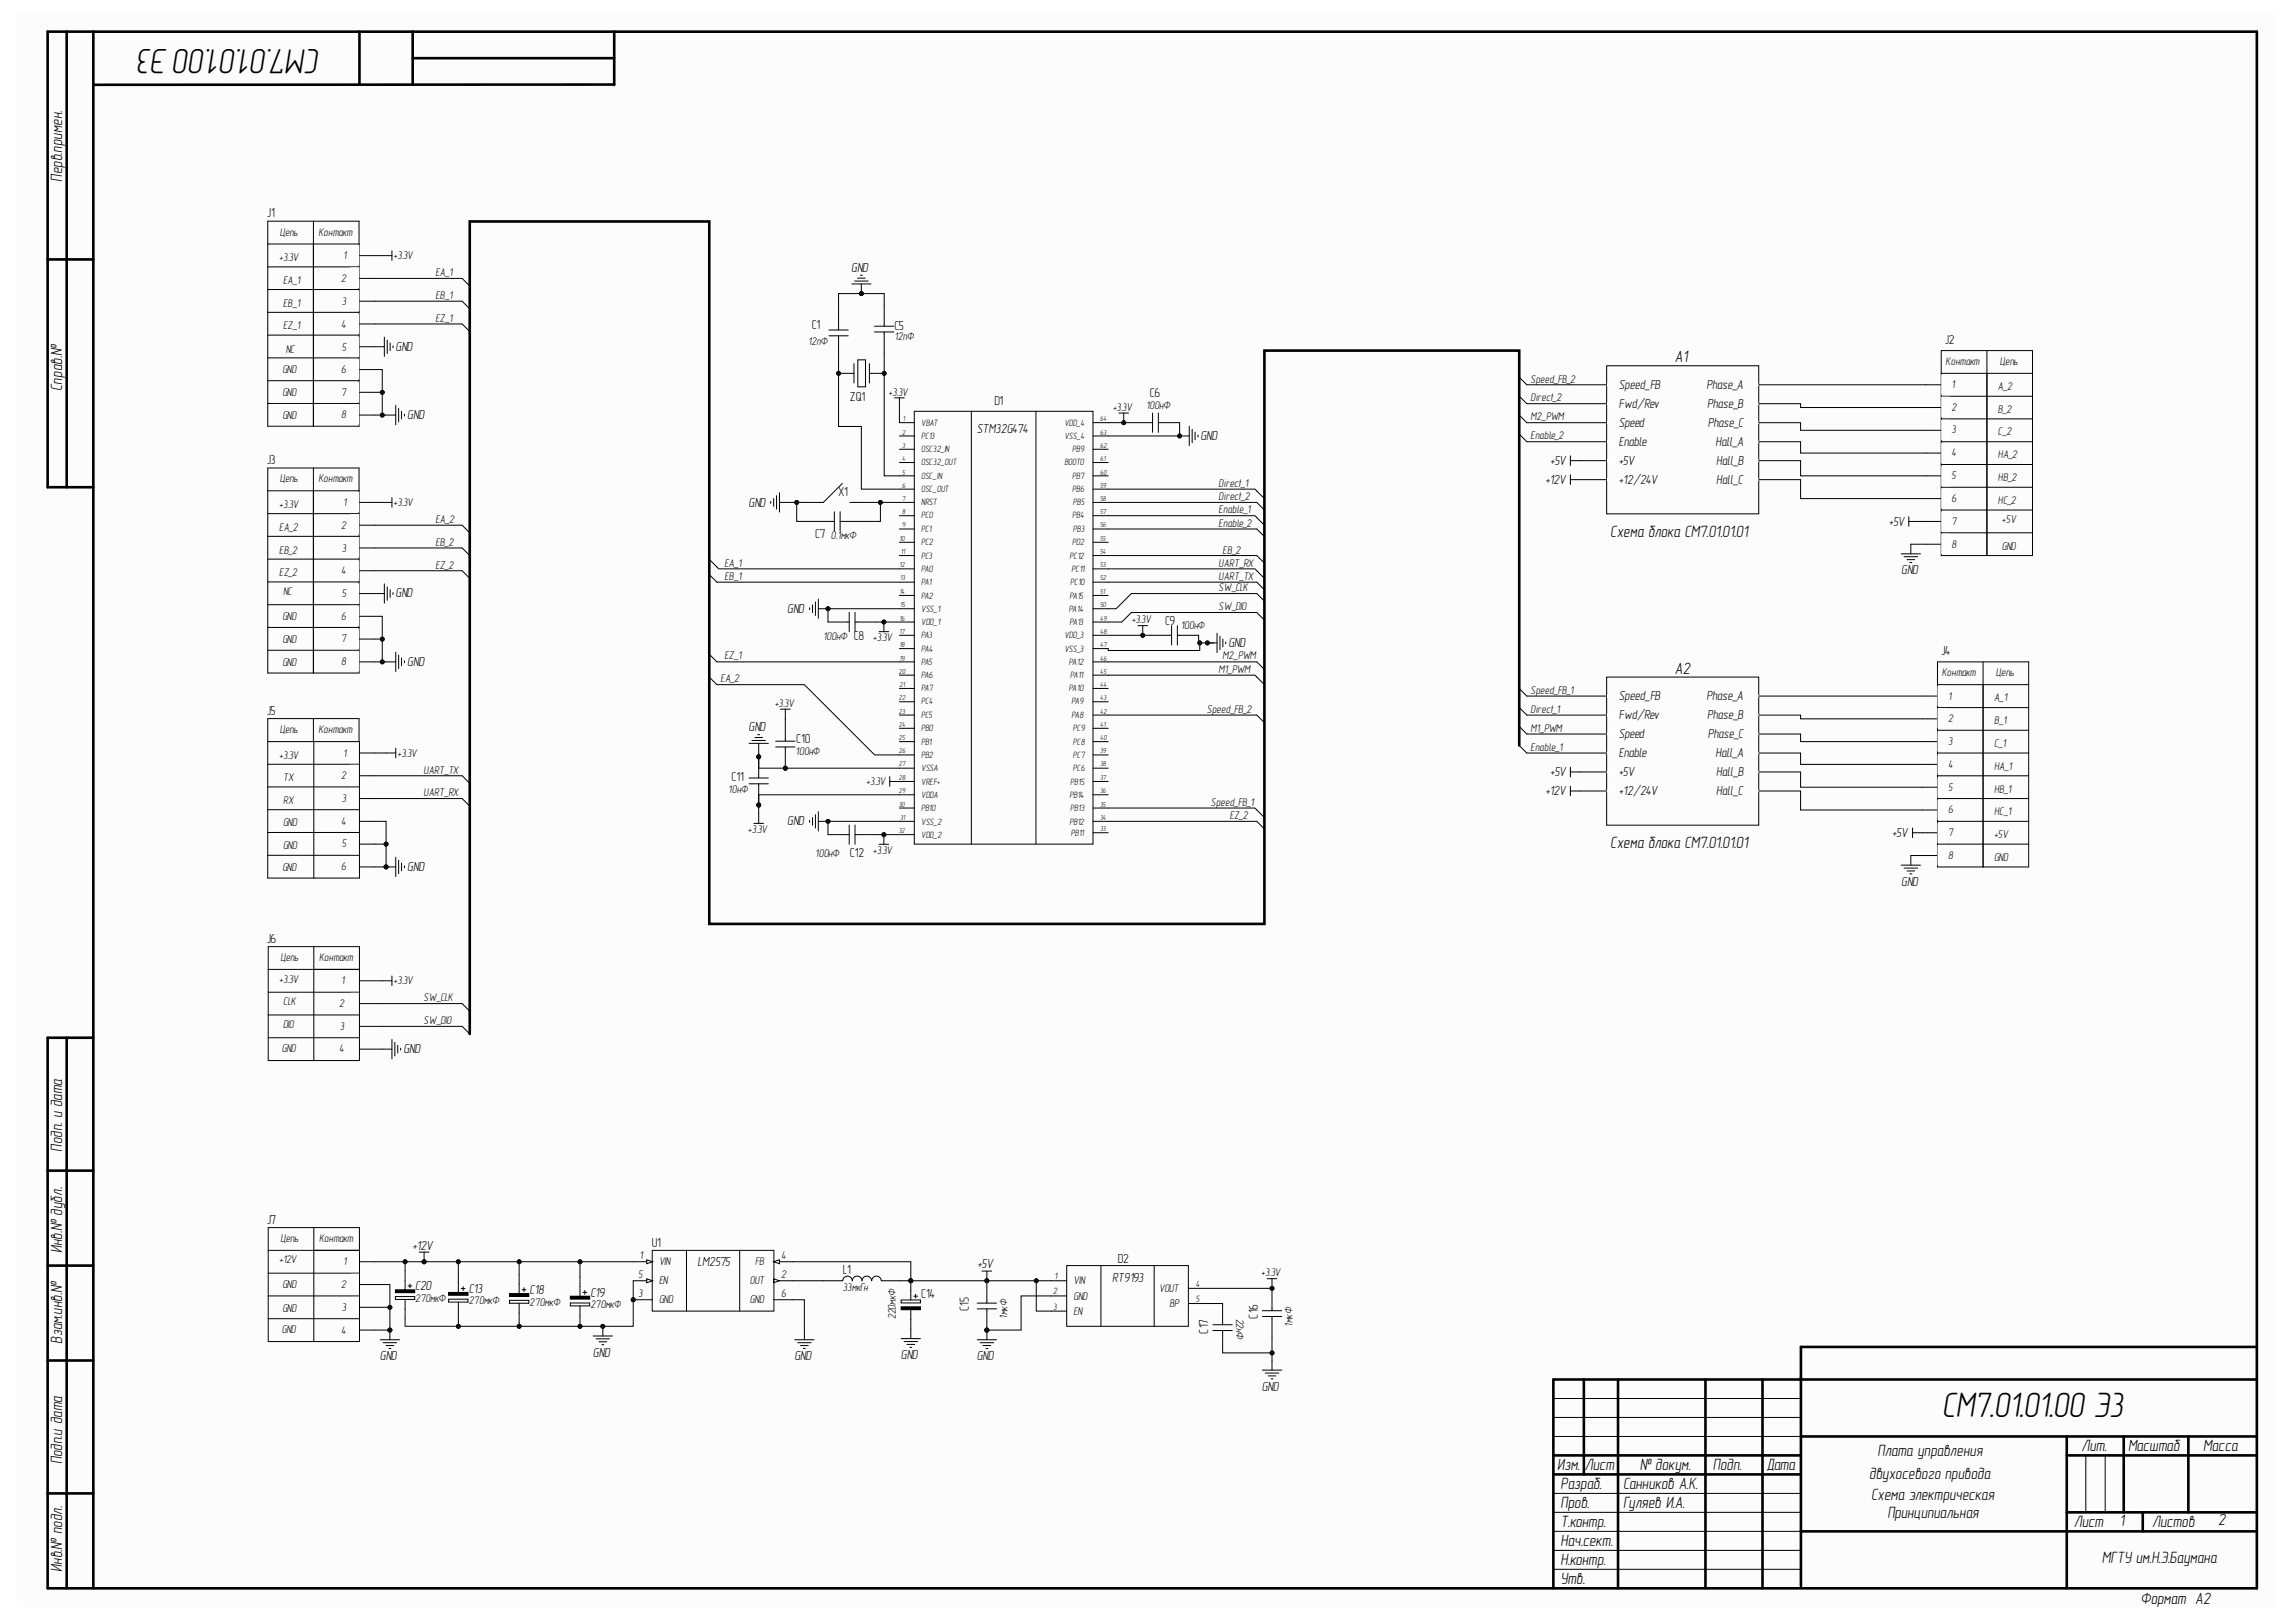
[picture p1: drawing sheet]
<svg xmlns="http://www.w3.org/2000/svg" width="297mm" height="210mm" viewBox="0 0 297 210" stroke-linecap="round" stroke-linejoin="round" font-family="sans-serif">
<defs><g id="words">
<g font-size="4.6">
<text x="41.4" y="6.3" transform="rotate(-180 41.4 6.3)">СМ7.01.01.00 Э3</text>
<text x="251.2" y="183.3">СМ7.01.01.00 Э3</text>
</g>
<g font-size="2.1">
<text x="8" y="23.5" transform="rotate(-90 8 23.5)">Перв.примен.</text>
<text x="216.7" y="46.9">A1</text>
<text x="8" y="50.6" transform="rotate(-90 8 50.6)">Справ.№</text>
<text x="208.3" y="69.4">Схема блока СМ7.01.01.01</text>
<text x="216.7" y="87.2">A2</text>
<text x="208.3" y="109.7">Схема блока СМ7.01.01.01</text>
<text x="8" y="149" transform="rotate(-90 8 149)">Подп. и дата</text>
<text x="8" y="162.2" transform="rotate(-90 8 162.2)">Инв.№ дубл.</text>
<text x="8" y="173.9" transform="rotate(-90 8 173.9)">Взам.инв.№</text>
<text x="8" y="189.5" transform="rotate(-90 8 189.5)">Подп.и дата</text>
<text x="201.5" y="190.3">Изм.</text>
<text x="205" y="190.3">Лист</text>
<text x="212.1" y="190.3">№ докум.</text>
<text x="221.6" y="190.3">Подп.</text>
<text x="228.5" y="190.3">Дата</text>
<text x="241.8" y="191.4">двухосевого привода</text>
<text x="242.9" y="188.5">Плата управления</text>
<text x="269.3" y="187.8">Лит.</text>
<text x="275.3" y="187.8">Масштаб</text>
<text x="285" y="187.8">Масса</text>
<text x="201.9" y="197.6">Т.контр.</text>
<text x="201.9" y="192.7">Разраб.</text>
<text x="201.9" y="195.2">Пров.</text>
<text x="210" y="192.7">Санников А.К.</text>
<text x="210" y="195.2">Гуляев И.А.</text>
<text x="242.1" y="194.1">Схема электрическая</text>
<text x="244.2" y="196.5">Принципиальная</text>
<text x="268.3" y="197.6">Лист</text>
<text x="274.2" y="197.4">1</text>
<text x="278.4" y="197.6">Листов</text>
<text x="287" y="197.3">2</text>
<text x="8" y="203.4" transform="rotate(-90 8 203.4)">Инв.№ подл.</text>
<text x="201.9" y="202.5">Н.контр.</text>
<text x="201.9" y="200.1">Нач.сект.</text>
<text x="271.9" y="202.2">МГТУ им.Н.Э.Баумана</text>
<text x="201.9" y="205">Утв.</text>
<text x="276.9" y="207.6">Формат A2</text>
</g>
<g font-size="1.7">
<text x="34.5" y="28.1">J1</text>
<text x="110.1" y="35.1">GND</text>
<text x="51.2" y="45.4">GND</text>
<text x="105" y="42.6">C1</text>
<text x="115.7" y="42.7">C5</text>
<text x="251.6" y="44.5">J2</text>
<text x="110" y="51.9">ZQ1</text>
<text x="128.6" y="52.4">D1</text>
<text x="148.8" y="51.4">C6</text>
<text x="209.4" y="50.4">Speed_FB</text>
<text x="209.4" y="52.8">Fwd/Rev</text>
<text x="220.8" y="50.4">Phase_A</text>
<text x="220.8" y="52.8">Phase_B</text>
<text x="52.7" y="54.2">GND</text>
<text x="126.4" y="56.1">STM32G474</text>
<text x="155.3" y="56.9">GND</text>
<text x="209.4" y="55.3">Speed</text>
<text x="209.4" y="57.7">Enable</text>
<text x="220.9" y="55.3">Phase_C</text>
<text x="221.9" y="57.7">Hall_A</text>
<text x="34.5" y="60.1">J3</text>
<text x="96.8" y="65.6">GND</text>
<text x="108.4" y="64.2">X1</text>
<text x="199.9" y="62.6">+12V</text>
<text x="200.5" y="60.2">+5V</text>
<text x="209.4" y="60.2">+5V</text>
<text x="209.4" y="62.6">+12/24V</text>
<text x="222" y="60.2">Hall_B</text>
<text x="222" y="62.6">Hall_C</text>
<text x="105.5" y="69.6">C7</text>
<text x="244.4" y="68">+5V</text>
<text x="51.2" y="77.3">GND</text>
<text x="246" y="74.3">GND</text>
<text x="101.8" y="79.3">GND</text>
<text x="110.5" y="82.9">C8</text>
<text x="150.7" y="80.9">C9</text>
<text x="158.9" y="83.7">GND</text>
<text x="52.7" y="86.2">GND</text>
<text x="251.1" y="84.8">J4</text>
<text x="34.5" y="92.5">J5</text>
<text x="96.8" y="94.6">GND</text>
<text x="209.4" y="90.6">Speed_FB</text>
<text x="209.4" y="93.1">Fwd/Rev</text>
<text x="209.4" y="95.6">Speed</text>
<text x="220.8" y="90.6">Phase_A</text>
<text x="220.8" y="93.1">Phase_B</text>
<text x="220.9" y="95.6">Phase_C</text>
<text x="94.6" y="101">C11</text>
<text x="103" y="96.1">C10</text>
<text x="200.5" y="100.4">+5V</text>
<text x="209.4" y="98">Enable</text>
<text x="209.4" y="100.4">+5V</text>
<text x="221.9" y="98">Hall_A</text>
<text x="222" y="100.4">Hall_B</text>
<text x="101.8" y="106.8">GND</text>
<text x="199.9" y="102.9">+12V</text>
<text x="209.4" y="102.9">+12/24V</text>
<text x="222" y="102.9">Hall_C</text>
<text x="52.7" y="112.7">GND</text>
<text x="110" y="110.8">C12</text>
<text x="244.8" y="108.3">+5V</text>
<text x="246" y="114.6">GND</text>
<text x="34.5" y="122">J6</text>
<text x="52.2" y="136.3">GND</text>
<text x="34.5" y="158.4">J7</text>
<text x="53.4" y="161.7">+12V</text>
<text x="84.3" y="161.4">U1</text>
<text x="53.7" y="166.9">C20</text>
<text x="60.6" y="167.3">C13</text>
<text x="68.5" y="167.4">C18</text>
<text x="76.4" y="167.8">C19</text>
<text x="90.2" y="163.9">LM2575</text>
<text x="109" y="164.8">L1</text>
<text x="126.4" y="164.1">+5V</text>
<text x="143.9" y="165.9">RT9193</text>
<text x="144.6" y="163.4">D2</text>
<text x="119.2" y="168">C14</text>
<text x="125.3" y="169.6" transform="rotate(-90 125.3 169.6)">C15</text>
<text x="156.3" y="172.6" transform="rotate(-90 156.3 172.6)">C17</text>
<text x="162.7" y="170.7" transform="rotate(-90 162.7 170.7)">C16</text>
<text x="49.1" y="176.1">GND</text>
<text x="76.7" y="175.6">GND</text>
<text x="102.8" y="176.1">GND</text>
<text x="116.6" y="175.9">GND</text>
<text x="126.4" y="176.1">GND</text>
<text x="163.2" y="179.9">GND</text>
</g>
<g font-size="1.5">
<text x="36.1" y="33.8">+3.3V</text>
<text x="36.2" y="30.5">Цепь</text>
<text x="41.2" y="30.5">Контакт</text>
<text x="44.4" y="33.5">1</text>
<text x="50.9" y="33.5">+3.3V</text>
<text x="56.3" y="35.7">EA_1</text>
<text x="36.6" y="36.8">EA_1</text>
<text x="36.6" y="39.7">EB_1</text>
<text x="44.2" y="36.5">2</text>
<text x="44.2" y="39.5">3</text>
<text x="56.3" y="38.7">EB_1</text>
<text x="56.3" y="41.7">EZ_1</text>
<text x="36.6" y="42.6">EZ_1</text>
<text x="37" y="45.6">NC</text>
<text x="44.2" y="42.4">4</text>
<text x="44.2" y="45.4">5</text>
<text x="104.5" y="44.6">12пФ</text>
<text x="115.7" y="44">12пФ</text>
<text x="251.7" y="47.2">Контакт</text>
<text x="258.7" y="47.2">Цепь</text>
<text x="36.5" y="51.3">GND</text>
<text x="36.5" y="48.3">GND</text>
<text x="44.2" y="48.2">6</text>
<text x="44.2" y="51.2">7</text>
<text x="114.9" y="51.2">+3.3V</text>
<text x="144" y="53.1">+3.3V</text>
<text x="148.3" y="53">100нФ</text>
<text x="198" y="52">Direct_2</text>
<text x="198" y="49.5">Speed_FB_2</text>
<text x="252.5" y="50.3">1</text>
<text x="252.5" y="53.2">2</text>
<text x="258.5" y="50.4">A_2</text>
<text x="258.5" y="53.4">B_2</text>
<text x="36.5" y="54.2">GND</text>
<text x="44.2" y="54.2">8</text>
<text x="198" y="54.4">M2_PWM</text>
<text x="198" y="56.9">Enable_2</text>
<text x="252.5" y="56.1">3</text>
<text x="252.5" y="59.1">4</text>
<text x="258.5" y="59.3">HA_2</text>
<text x="258.5" y="56.4">C_2</text>
<text x="36.1" y="65.7">+3.3V</text>
<text x="36.2" y="62.4">Цепь</text>
<text x="41.2" y="62.4">Контакт</text>
<text x="44.4" y="65.5">1</text>
<text x="50.9" y="65.5">+3.3V</text>
<text x="157.7" y="63">Direct_1</text>
<text x="157.7" y="64.7">Direct_2</text>
<text x="252.5" y="62">5</text>
<text x="252.5" y="65">6</text>
<text x="258.5" y="62.3">HB_2</text>
<text x="258.5" y="65.2">HC_2</text>
<text x="36.1" y="68.7">EA_2</text>
<text x="36.1" y="71.6">EB_2</text>
<text x="44.2" y="68.4">2</text>
<text x="44.2" y="71.4">3</text>
<text x="56.3" y="67.7">EA_2</text>
<text x="56.3" y="70.6">EB_2</text>
<text x="107.5" y="69.8">0.1мкФ</text>
<text x="157.7" y="66.4">Enable_1</text>
<text x="157.7" y="68.2">Enable_2</text>
<text x="158.2" y="71.6">EB_2</text>
<text x="252.5" y="67.9">7</text>
<text x="252.5" y="70.9">8</text>
<text x="259" y="71.1">GND</text>
<text x="259" y="67.7">+5V</text>
<text x="36.1" y="74.5">EZ_2</text>
<text x="36.6" y="77">NC</text>
<text x="44.2" y="74.3">4</text>
<text x="44.2" y="77.3">5</text>
<text x="56.3" y="73.6">EZ_2</text>
<text x="93.7" y="73.3">EA_1</text>
<text x="93.7" y="75">EB_1</text>
<text x="157.7" y="76.5">SW_CLK</text>
<text x="157.7" y="75">UART_TX</text>
<text x="157.7" y="73.3">UART_RX</text>
<text x="36.5" y="83.2">GND</text>
<text x="36.5" y="80.3">GND</text>
<text x="44.2" y="80.2">6</text>
<text x="44.2" y="83.1">7</text>
<text x="106.5" y="82.9">100нФ</text>
<text x="112.9" y="83">+3.3V</text>
<text x="146.4" y="80.7">+3.3V</text>
<text x="152.8" y="81.4">100нФ</text>
<text x="157.7" y="79">SW_DIO</text>
<text x="36.5" y="86.2">GND</text>
<text x="44.2" y="86.1">8</text>
<text x="93.2" y="88.3">EA_2</text>
<text x="93.7" y="85.3">EZ_1</text>
<text x="157.7" y="87.1">M1_PWM</text>
<text x="158.2" y="85.3">M2_PWM</text>
<text x="198" y="89.8">Speed_FB_1</text>
<text x="251.2" y="87.5">Контакт</text>
<text x="258.2" y="87.5">Цепь</text>
<text x="36.2" y="94.9">Цепь</text>
<text x="41.2" y="94.9">Контакт</text>
<text x="100.2" y="91.5">+3.3V</text>
<text x="156.1" y="92.3">Speed_FB_2</text>
<text x="198" y="92.3">Direct_1</text>
<text x="198" y="94.7">M1_PWM</text>
<text x="252.1" y="90.6">1</text>
<text x="252.1" y="93.4">2</text>
<text x="258" y="90.7">A_1</text>
<text x="258" y="93.7">B_1</text>
<text x="36.1" y="98.2">+3.3V</text>
<text x="36.6" y="101">TX</text>
<text x="44.2" y="100.9">2</text>
<text x="44.4" y="97.9">1</text>
<text x="51.4" y="97.9">+3.3V</text>
<text x="54.8" y="100.1">UART_TX</text>
<text x="102.9" y="97.7">100нФ</text>
<text x="112.1" y="101.5">+3.3V</text>
<text x="198" y="97.2">Enable_1</text>
<text x="252.1" y="96.4">3</text>
<text x="252.1" y="99.4">4</text>
<text x="258" y="99.6">HA_1</text>
<text x="258" y="96.6">C_1</text>
<text x="36.6" y="107">GND</text>
<text x="36.6" y="104">RX</text>
<text x="44.2" y="106.8">4</text>
<text x="44.2" y="103.8">3</text>
<text x="54.8" y="103.1">UART_RX</text>
<text x="94.2" y="102.6">10нФ</text>
<text x="96.8" y="107.8">+3.3V</text>
<text x="156.6" y="104.3">Speed_FB_1</text>
<text x="159.1" y="106">EZ_2</text>
<text x="252.1" y="102.3">5</text>
<text x="252.1" y="105.3">6</text>
<text x="258" y="102.6">HB_1</text>
<text x="258" y="105.5">HC_1</text>
<text x="36.5" y="112.7">GND</text>
<text x="36.6" y="109.9">GND</text>
<text x="44.2" y="112.6">6</text>
<text x="44.2" y="109.7">5</text>
<text x="105.5" y="110.9">100нФ</text>
<text x="112.9" y="110.5">+3.3V</text>
<text x="252.1" y="108.2">7</text>
<text x="252.1" y="111.2">8</text>
<text x="258" y="108.5">+5V</text>
<text x="258" y="111.4">GND</text>
<text x="36.3" y="124.4">Цепь</text>
<text x="41.3" y="124.4">Контакт</text>
<text x="36.1" y="127.1">+3.3V</text>
<text x="36.6" y="130.1">CLK</text>
<text x="43.9" y="130.4">2</text>
<text x="44.2" y="127.4">1</text>
<text x="50.9" y="127.4">+3.3V</text>
<text x="54.8" y="129.6">SW_CLK</text>
<text x="36.5" y="136.2">GND</text>
<text x="36.6" y="133.1">DIO</text>
<text x="43.9" y="136.2">4</text>
<text x="44" y="133.3">3</text>
<text x="54.8" y="132.6">SW_DIO</text>
<text x="36.3" y="160.8">Цепь</text>
<text x="41.3" y="160.8">Контакт</text>
<text x="36.1" y="163.5">+12V</text>
<text x="36.5" y="166.7">GND</text>
<text x="44.2" y="166.7">2</text>
<text x="44.4" y="163.7">1</text>
<text x="82.6" y="165.4">5</text>
<text x="82.6" y="167.9">3</text>
<text x="82.7" y="163">1</text>
<text x="85.3" y="163.7">VIN</text>
<text x="85.3" y="166.2">EN</text>
<text x="97" y="166.2">OUT</text>
<text x="97.7" y="163.7">FB</text>
<text x="101.1" y="165.4">2</text>
<text x="101.1" y="163">4</text>
<text x="101.1" y="167.9">6</text>
<text x="109" y="167.1">33мкГн</text>
<text x="138.9" y="166.2">VIN</text>
<text x="150" y="167.2">VOUT</text>
<text x="163.2" y="165.2">+3.3V</text>
<text x="36.5" y="172.5">GND</text>
<text x="36.5" y="169.7">GND</text>
<text x="44.2" y="172.6">4</text>
<text x="44.2" y="169.6">3</text>
<text x="53.7" y="168.5">270мкФ</text>
<text x="60.6" y="168.8">270мкФ</text>
<text x="68.5" y="169">270мкФ</text>
<text x="76.4" y="169.3">270мкФ</text>
<text x="85.3" y="168.6">GND</text>
<text x="97" y="168.6">GND</text>
<text x="115.9" y="170.7" transform="rotate(-90 115.9 170.7)">220мкФ</text>
<text x="130.3" y="170.7" transform="rotate(-90 130.3 170.7)">1мкФ</text>
<text x="138.9" y="168.2">GND</text>
<text x="138.9" y="170.1">EN</text>
<text x="151.3" y="169.1">BP</text>
<text x="159.9" y="170.7" transform="rotate(90 159.9 170.7)">22нФ</text>
<text x="167.2" y="171.7" transform="rotate(-90 167.2 171.7)">1мкФ</text>
</g>
<g font-size="1.2">
<text x="119.2" y="55.1">VBAT</text>
<text x="119.2" y="56.8">PC13</text>
<text x="119.2" y="58.5">OSC32_IN</text>
<text x="137.7" y="55.1">VDD_4</text>
<text x="137.7" y="56.8">VSS_4</text>
<text x="138.7" y="58.5">PB9</text>
<text x="119.2" y="60.2">OSC32_OUT</text>
<text x="119.2" y="61.9">OSC_IN</text>
<text x="119.2" y="63.7">OSC_OUT</text>
<text x="119.2" y="65.4">NRST</text>
<text x="137.7" y="60.2">BOOT0</text>
<text x="138.7" y="61.9">PB7</text>
<text x="138.7" y="63.7">PB6</text>
<text x="138.8" y="65.4">PB5</text>
<text x="119.2" y="67.1">PC0</text>
<text x="119.2" y="68.9">PC1</text>
<text x="119.2" y="70.5">PC2</text>
<text x="138.7" y="67.1">PB4</text>
<text x="138.7" y="70.5">PD2</text>
<text x="138.8" y="68.9">PB3</text>
<text x="119.2" y="72.3">PC3</text>
<text x="119.2" y="74">PA0</text>
<text x="119.2" y="75.7">PA1</text>
<text x="119.2" y="77.5">PA2</text>
<text x="138.4" y="72.3">PC12</text>
<text x="138.4" y="77.5">PA15</text>
<text x="138.5" y="75.7">PC10</text>
<text x="138.6" y="74">PC11</text>
<text x="119.2" y="79.2">VSS_1</text>
<text x="119.2" y="80.9">VDD_1</text>
<text x="119.2" y="82.6">PA3</text>
<text x="137.7" y="82.6">VDD_3</text>
<text x="138.3" y="79.2">PA14</text>
<text x="138.4" y="80.9">PA13</text>
<text x="119.2" y="84.3">PA4</text>
<text x="119.2" y="86">PA5</text>
<text x="119.2" y="87.8">PA6</text>
<text x="119.2" y="89.5">PA7</text>
<text x="137.7" y="84.3">VSS_3</text>
<text x="138.3" y="86">PA12</text>
<text x="138.3" y="89.5">PA10</text>
<text x="138.5" y="87.8">PA11</text>
<text x="119.2" y="91.2">PC4</text>
<text x="119.2" y="92.9">PC5</text>
<text x="119.2" y="94.6">PB0</text>
<text x="138.6" y="91.2">PA9</text>
<text x="138.6" y="92.9">PA8</text>
<text x="138.8" y="94.6">PC9</text>
<text x="119.2" y="96.4">PB1</text>
<text x="119.2" y="98.1">PB2</text>
<text x="119.2" y="99.8">VSSA</text>
<text x="119.2" y="101.5">VREF+</text>
<text x="138.5" y="101.5">PB15</text>
<text x="138.8" y="96.4">PC8</text>
<text x="138.8" y="98.1">PC7</text>
<text x="138.8" y="99.8">PC6</text>
<text x="119.2" y="103.2">VDDA</text>
<text x="119.2" y="104.9">PB10</text>
<text x="119.2" y="106.7">VSS_2</text>
<text x="138.4" y="103.2">PB14</text>
<text x="138.4" y="106.7">PB12</text>
<text x="138.5" y="104.9">PB13</text>
<text x="119.2" y="108.4">VDD_2</text>
<text x="138.5" y="108.1">PB11</text>
<text x="136.3" y="167.4">2</text>
<text x="136.4" y="165.5">1</text>
<text x="154.7" y="166.5">4</text>
<text x="136.3" y="169.5">3</text>
<text x="154.7" y="168.5">5</text>
</g>
<g font-size=".9">
<text x="116.7" y="56.3">2</text>
<text x="116.7" y="58">3</text>
<text x="116.7" y="59.6">4</text>
<text x="116.8" y="54.5">1</text>
<text x="142.3" y="54.5">64</text>
<text x="142.3" y="56.3">63</text>
<text x="142.3" y="58">62</text>
<text x="142.3" y="59.6">61</text>
<text x="116.7" y="61.4">5</text>
<text x="116.7" y="63.1">6</text>
<text x="116.7" y="64.8">7</text>
<text x="142.3" y="61.4">60</text>
<text x="142.3" y="63.1">59</text>
<text x="142.3" y="64.8">58</text>
<text x="116.4" y="70">10</text>
<text x="116.6" y="71.7">11</text>
<text x="116.7" y="66.6">8</text>
<text x="116.7" y="68.3">9</text>
<text x="142.3" y="66.6">57</text>
<text x="142.3" y="68.3">56</text>
<text x="142.3" y="70">55</text>
<text x="142.3" y="71.7">54</text>
<text x="116.4" y="73.4">12</text>
<text x="116.4" y="76.9">14</text>
<text x="116.5" y="75.1">13</text>
<text x="142.3" y="73.4">53</text>
<text x="142.3" y="75.1">52</text>
<text x="142.3" y="76.9">51</text>
<text x="116.4" y="80.3">16</text>
<text x="116.4" y="82">17</text>
<text x="116.4" y="83.7">18</text>
<text x="116.5" y="78.6">15</text>
<text x="142.3" y="82">48</text>
<text x="142.3" y="83.7">47</text>
<text x="142.3" y="78.6">50</text>
<text x="142.3" y="80.3">49</text>
<text x="116.3" y="87.2">20</text>
<text x="116.4" y="85.5">19</text>
<text x="116.4" y="88.9">21</text>
<text x="142.3" y="85.5">46</text>
<text x="142.3" y="87.2">45</text>
<text x="142.3" y="88.9">44</text>
<text x="116.3" y="90.7">22</text>
<text x="116.3" y="92.3">23</text>
<text x="116.3" y="94">24</text>
<text x="116.3" y="95.8">25</text>
<text x="142.3" y="90.7">43</text>
<text x="142.3" y="92.3">42</text>
<text x="142.3" y="94">41</text>
<text x="142.3" y="95.8">40</text>
<text x="116.3" y="97.5">26</text>
<text x="116.3" y="99.2">27</text>
<text x="116.3" y="101">28</text>
<text x="142.3" y="97.5">39</text>
<text x="142.3" y="99.2">38</text>
<text x="142.3" y="101">37</text>
<text x="116.3" y="102.6">29</text>
<text x="116.3" y="104.4">30</text>
<text x="116.3" y="107.8">32</text>
<text x="116.5" y="106.1">31</text>
<text x="142.3" y="102.6">36</text>
<text x="142.3" y="104.4">35</text>
<text x="142.3" y="106.1">34</text>
<text x="142.3" y="107.5">33</text>
</g>
</g></defs>
<g fill="#fcfcfc">
<path d="M2.2 1.6h292.2v206.4h-292.2z" fill-rule="evenodd"/>
<path d="M2.2 1.6h292.2v206.4h-292.2z" fill-rule="evenodd"/>
</g>
<g fill="none" stroke="#000" stroke-width=".34">
<path d="M8.6 4.1v59M12.1 4.1v201.4M46.5 4.1v6.9M53.4 4.1v6.8M53.4 7.5h26.1M79.4 10.9l-67.3 .1M79.5 4.1v6.9M6.2 33.6h5.9M12.1 63.1h-5.9v-59h285.8v201.4h-285.8v-71.2h5.9M8.6 134.3v71.2M6.2 151.5h5.9M6.2 176.1h5.9"/>
<path d="M6.2 163.8h5.9M204.9 178.5v12.3M209.3 178.5v27M220.6 178.5v27M228 178.5v27M292 174.3h-59v31M292 178.5h-91v27M6.2 193.3h5.9M201 190.8h31.9M201 188.3h31.9M232.9 198.2h59.1M232.9 185.9h59.1"/>
<path d="M267.4 185.9v19.6M267.4 188.3h24.6M267.4 195.7h24.6M274.8 185.9v9.8M277.2 195.7v2.5M283.1 185.9v9.8"/>
</g>
<g fill="none" stroke="#000" stroke-width=".13">
<path d="M116.4 54.7h1.9M116.4 56.4h1.9M116.4 58.1h1.9M116.4 59.9h1.9M118.3 53.2h23.1v56h-23.1zM125.7 53.2v56M134 53.2v56M141.4 54.7h2M141.4 56.4h2M141.4 58.1h2M141.4 59.9h2M116.4 61.6h1.9"/>
<path d="M116.4 63.3h1.9M116.4 65h1.9M116.4 66.7h1.9M116.4 68.5h1.9M116.4 70.2h1.9M116.4 71.9h1.9M116.4 73.6h1.9M116.4 75.3h1.9M116.4 77.1h1.9M116.4 78.8h1.9M141.4 61.6h2M141.4 63.3h2"/>
<path d="M141.4 65h2M141.4 66.7h2M141.4 68.5h2M141.4 70.2h2M141.4 71.9h2M141.4 73.6h2M141.4 75.3h2M141.4 77.1h2M141.4 78.8h2M116.4 80.5h1.9M116.4 82.2h1.9M116.4 83.9h1.9"/>
<path d="M116.4 85.7h1.9M116.4 87.4h1.9M116.4 89.1h1.9M116.4 90.8h1.9M116.4 92.5h1.9M116.4 94.3h1.9M116.4 96h1.9M116.4 97.7h1.9M116.4 99.4h1.9M141.4 80.5h2M141.4 82.2h2M141.4 83.9h2"/>
<path d="M141.4 85.7h2M141.4 87.4h2M141.4 89.1h2M141.4 90.8h2M141.4 92.5h2M141.4 94.3h2M141.4 96h2M141.4 97.7h2M141.4 99.4h2M207.9 87.6h19.6v19.2h-19.6zM116.4 101.1h1.9M116.4 102.9h1.9"/>
<path d="M116.4 104.6h1.9M116.4 106.3h1.9M116.4 108h1.9M141.4 101.1h2M141.4 102.9h2M141.4 104.6h2M141.4 106.3h2M141.4 107.8h2M136 165.7h2M136 167.7h2M136 169.7h2M138 163.8h15.7v7.8h-15.7z"/>
<path d="M142.4 163.8v7.8M149.3 163.8v7.8M153.7 166.7h2M153.7 168.7h2M201 195.7h31.9M201 198.2h31.9M201 193.3h31.9M201 185.9h31.9M201 181h31.9M201 183.4h31.9M269.8 188.3v7.4M272.4 188.3v7.4"/>
<path d="M201 203.1h31.9M201 200.6h31.9"/>
</g>
<path d="M226.5 90.1l.5-.5v1v-1l.5 .5-.5 .5z" fill-rule="evenodd" fill="#fefefe"/>
<path d="M226.5 90.1l.5-.5v1v-1l.5 .5-.5 .5z" fill="none" stroke="#fefefe" stroke-width=".13"/>
<path d="M226.5 92.5l.5-.5v1v-1l.5 .5-.5 .5z" fill-rule="evenodd" fill="#fefefe"/>
<path d="M226.5 92.5l.5-.5v1v-1l.5 .5-.5 .5z" fill="none" stroke="#fefefe" stroke-width=".13"/>
<path d="M226.5 95l.5-.5v1v-1l.5 .5-.5 .5z" fill-rule="evenodd" fill="#fefefe"/>
<path d="M226.5 95l.5-.5v1v-1l.5 .5-.5 .5z" fill="none" stroke="#fefefe" stroke-width=".13"/>
<path d="M226.5 97.5l.5-.5v.9v-.9l.5 .5-.5 .4z" fill-rule="evenodd" fill="#fefefe"/>
<path d="M226.5 97.5l.5-.5v.9v-.9l.5 .5-.5 .4z" fill="none" stroke="#fefefe" stroke-width=".13"/>
<path d="M226.5 99.9l.5-.5v1v-1l.5 .5-.5 .5z" fill-rule="evenodd" fill="#fefefe"/>
<path d="M226.5 99.9l.5-.5v1v-1l.5 .5-.5 .5z" fill="none" stroke="#fefefe" stroke-width=".13"/>
<path d="M226.5 102.4l.5-.5v1v-1l.5 .5-.5 .5z" fill-rule="evenodd" fill="#fefefe"/>
<path d="M226.5 102.4l.5-.5v1v-1l.5 .5-.5 .5z" fill="none" stroke="#fefefe" stroke-width=".13"/>
<path d="M207.9 90.1l.5-.5v1v-1l.5 .5-.5 .5z" fill-rule="evenodd" fill="#fefefe"/>
<path d="M207.9 90.1l.5-.5v1v-1l.5 .5-.5 .5z" fill="none" stroke="#fefefe" stroke-width=".13"/>
<path d="M208.4 92l.5 .5-.5 .5-.5-.5 .5-.5v1z" fill-rule="evenodd" fill="#fefefe"/>
<path d="M208.4 92l.5 .5-.5 .5-.5-.5 .5-.5v1z" fill="none" stroke="#fefefe" stroke-width=".13"/>
<path d="M207.9 95l.5-.5v1v-1l.5 .5-.5 .5z" fill-rule="evenodd" fill="#fefefe"/>
<path d="M207.9 95l.5-.5v1v-1l.5 .5-.5 .5z" fill="none" stroke="#fefefe" stroke-width=".13"/>
<path d="M207.9 97.5l.5-.5v.9v-.9l.5 .5-.5 .4z" fill-rule="evenodd" fill="#fefefe"/>
<path d="M207.9 97.5l.5-.5v.9v-.9l.5 .5-.5 .4z" fill="none" stroke="#fefefe" stroke-width=".13"/>
<path d="M207.9 99.9l.5-.5v1v-1l.5 .5-.5 .5z" fill-rule="evenodd" fill="#fefefe"/>
<path d="M207.9 99.9l.5-.5v1v-1l.5 .5-.5 .5z" fill="none" stroke="#fefefe" stroke-width=".13"/>
<path d="M207.9 102.4l.5-.5v1v-1l.5 .5-.5 .5z" fill-rule="evenodd" fill="#fefefe"/>
<path d="M207.9 102.4l.5-.5v1v-1l.5 .5-.5 .5z" fill="none" stroke="#fefefe" stroke-width=".13"/>
<path d="M207.9 47.3h19.6v19.2h-19.6z" fill="none" stroke="#000" stroke-width=".13"/>
<path d="M226.5 49.8l.5-.5v1v-1l.5 .5-.5 .5z" fill-rule="evenodd" fill="#fefefe"/>
<path d="M226.5 49.8l.5-.5v1v-1l.5 .5-.5 .5z" fill="none" stroke="#fefefe" stroke-width=".13"/>
<path d="M226.5 52.2l.5-.5v1.1v-1.1l.5 .5-.5 .6z" fill-rule="evenodd" fill="#fefefe"/>
<path d="M226.5 52.2l.5-.5v1.1v-1.1l.5 .5-.5 .6z" fill="none" stroke="#fefefe" stroke-width=".13"/>
<path d="M226.5 54.7l.5-.5v1v-1l.5 .5-.5 .5z" fill-rule="evenodd" fill="#fefefe"/>
<path d="M226.5 54.7l.5-.5v1v-1l.5 .5-.5 .5z" fill="none" stroke="#fefefe" stroke-width=".13"/>
<path d="M226.5 57.2l.5-.5v1v-1l.5 .5-.5 .5z" fill-rule="evenodd" fill="#fefefe"/>
<path d="M226.5 57.2l.5-.5v1v-1l.5 .5-.5 .5z" fill="none" stroke="#fefefe" stroke-width=".13"/>
<path d="M226.5 59.6l.5-.5v1v-1l.5 .5-.5 .5z" fill-rule="evenodd" fill="#fefefe"/>
<path d="M226.5 59.6l.5-.5v1v-1l.5 .5-.5 .5z" fill="none" stroke="#fefefe" stroke-width=".13"/>
<path d="M226.5 62.1l.5-.5v1v-1l.5 .5-.5 .5z" fill-rule="evenodd" fill="#fefefe"/>
<path d="M226.5 62.1l.5-.5v1v-1l.5 .5-.5 .5z" fill="none" stroke="#fefefe" stroke-width=".13"/>
<path d="M208.4 49.3l.5 .5-.5 .5-.5-.5 .5-.5v1z" fill-rule="evenodd" fill="#fefefe"/>
<path d="M208.4 49.3l.5 .5-.5 .5-.5-.5 .5-.5v1z" fill="none" stroke="#fefefe" stroke-width=".13"/>
<path d="M207.9 52.2l.5-.5v1.1v-1.1l.5 .5-.5 .6z" fill-rule="evenodd" fill="#fefefe"/>
<path d="M207.9 52.2l.5-.5v1.1v-1.1l.5 .5-.5 .6z" fill="none" stroke="#fefefe" stroke-width=".13"/>
<path d="M207.9 54.7l.5-.5v1v-1l.5 .5-.5 .5z" fill-rule="evenodd" fill="#fefefe"/>
<path d="M207.9 54.7l.5-.5v1v-1l.5 .5-.5 .5z" fill="none" stroke="#fefefe" stroke-width=".13"/>
<path d="M208.4 56.7l.5 .5-.5 .5-.5-.5 .5-.5v1z" fill-rule="evenodd" fill="#fefefe"/>
<path d="M208.4 56.7l.5 .5-.5 .5-.5-.5 .5-.5v1z" fill="none" stroke="#fefefe" stroke-width=".13"/>
<path d="M207.9 59.6l.5-.5v1v-1l.5 .5-.5 .5z" fill-rule="evenodd" fill="#fefefe"/>
<path d="M207.9 59.6l.5-.5v1v-1l.5 .5-.5 .5z" fill="none" stroke="#fefefe" stroke-width=".13"/>
<path d="M207.9 62.1l.5-.5v1v-1l.5 .5-.5 .5z" fill-rule="evenodd" fill="#fefefe"/>
<path d="M207.9 62.1l.5-.5v1v-1l.5 .5-.5 .5z" fill="none" stroke="#fefefe" stroke-width=".13"/>
<g fill="none" stroke="#000" stroke-width=".13">
<path d="M40.6 158.9v2.9M34.7 161.8v-2.9h11.8v2.9M34.7 164.8h11.8M34.7 167.7h11.8M34.7 170.7h11.8M34.7 173.6h11.8M46 163.3h2.5M46 166.2h2.5M46 169.2h2.5M46 172.1h2.5M163.3 170.4h2.5M163.3 169.6h2.5"/>
<path d="M164.6 166.9v2.7M164.6 170.4v2.7"/>
</g>
<path d="M45.4 170.9h1v2.5h-1z" fill-rule="evenodd" fill="#fefefe"/>
<path d="M45.4 170.9h1v2.5h-1z" fill="none" stroke="#fefefe" stroke-width=".13"/>
<path d="M45.4 167.9h1v2.5h-1z" fill-rule="evenodd" fill="#fefefe"/>
<path d="M45.4 167.9h1v2.5h-1z" fill="none" stroke="#fefefe" stroke-width=".13"/>
<path d="M45.4 164.9h1v2.5h-1z" fill-rule="evenodd" fill="#fefefe"/>
<path d="M45.4 164.9h1v2.5h-1z" fill="none" stroke="#fefefe" stroke-width=".13"/>
<path d="M45.4 162h1v2.5h-1z" fill-rule="evenodd" fill="#fefefe"/>
<path d="M45.4 162h1v2.5h-1z" fill="none" stroke="#fefefe" stroke-width=".13"/>
<g fill="none" stroke="#000" stroke-width=".13">
<path d="M249.2 49.8h2.5M249.2 52.7h2.5M249.2 55.7h2.5M249.2 58.6h2.5M251.1 45.4h11.9v26.5h-11.9zM251.1 48.3h11.9M251.1 51.3h11.9M251.1 54.2h11.9M251.1 57.2h11.9M257.1 45.4v26.5M249.2 61.6h2.5M249.2 64.5h2.5"/>
<path d="M249.2 67.5h2.5M249.2 70.4h2.5M251.1 60.1h11.9M251.1 63.1h11.9M251.1 66h11.9M251.1 68.9h11.9M34.7 173.6v-11.8h11.8v11.8M40.6 161.8v11.8"/>
</g>
<path d="M251.2 69.1h1v2.5h-1z" fill-rule="evenodd" fill="#fefefe"/>
<path d="M251.2 69.1h1v2.5h-1z" fill="none" stroke="#fefefe" stroke-width=".13"/>
<path d="M251.2 66.3h1v2.4h-1z" fill-rule="evenodd" fill="#fefefe"/>
<path d="M251.2 66.3h1v2.4h-1z" fill="none" stroke="#fefefe" stroke-width=".13"/>
<path d="M251.2 63.3h1v2.4h-1z" fill-rule="evenodd" fill="#fefefe"/>
<path d="M251.2 63.3h1v2.4h-1z" fill="none" stroke="#fefefe" stroke-width=".13"/>
<path d="M251.2 60.4h1v2.5h-1z" fill-rule="evenodd" fill="#fefefe"/>
<path d="M251.2 60.4h1v2.5h-1z" fill="none" stroke="#fefefe" stroke-width=".13"/>
<path d="M251.2 57.4h1v2.5h-1z" fill-rule="evenodd" fill="#fefefe"/>
<path d="M251.2 57.4h1v2.5h-1z" fill="none" stroke="#fefefe" stroke-width=".13"/>
<path d="M251.2 54.4h1v2.5h-1z" fill-rule="evenodd" fill="#fefefe"/>
<path d="M251.2 54.4h1v2.5h-1z" fill="none" stroke="#fefefe" stroke-width=".13"/>
<path d="M251.2 51.4h1v2.5h-1z" fill-rule="evenodd" fill="#fefefe"/>
<path d="M251.2 51.4h1v2.5h-1z" fill="none" stroke="#fefefe" stroke-width=".13"/>
<path d="M251.2 48.5h1v2.5h-1z" fill-rule="evenodd" fill="#fefefe"/>
<path d="M251.2 48.5h1v2.5h-1z" fill="none" stroke="#fefefe" stroke-width=".13"/>
<g fill="none" stroke="#000" stroke-width=".13">
<path d="M246 71.7h2.5M246.3 72h1.8M246.7 72.4h1M246.9 66.9v1.2M246.9 67.5h1.3M247.1 72.8h.2M247.2 70.4v1.3M248.7 90.1h2.5M248.7 93h2.5M248.7 96h2.5M248.7 98.9h2.5M250.7 85.7h11.8v26.5h-11.8z"/>
<path d="M250.7 88.6h11.8M250.7 91.6h11.8M250.7 94.5h11.8M250.7 97.5h11.8M256.6 85.7v26.5M248.7 101.9h2.5M248.7 104.8h2.5M248.7 107.8h2.5M248.7 110.7h2.5M250.7 100.4h11.8M250.7 103.3h11.8M250.7 106.3h11.8"/>
<path d="M250.7 109.2h11.8"/>
</g>
<path d="M250.7 109.4h1v2.5h-1z" fill-rule="evenodd" fill="#fefefe"/>
<path d="M250.7 109.4h1v2.5h-1z" fill="none" stroke="#fefefe" stroke-width=".13"/>
<path d="M250.7 106.5h1v2.5h-1z" fill-rule="evenodd" fill="#fefefe"/>
<path d="M250.7 106.5h1v2.5h-1z" fill="none" stroke="#fefefe" stroke-width=".13"/>
<path d="M250.7 103.5h1v2.5h-1z" fill-rule="evenodd" fill="#fefefe"/>
<path d="M250.7 103.5h1v2.5h-1z" fill="none" stroke="#fefefe" stroke-width=".13"/>
<path d="M250.7 100.7h1v2.5h-1z" fill-rule="evenodd" fill="#fefefe"/>
<path d="M250.7 100.7h1v2.5h-1z" fill="none" stroke="#fefefe" stroke-width=".13"/>
<path d="M250.7 97.7h1v2.5h-1z" fill-rule="evenodd" fill="#fefefe"/>
<path d="M250.7 97.7h1v2.5h-1z" fill="none" stroke="#fefefe" stroke-width=".13"/>
<path d="M250.7 94.7h1v2.5h-1z" fill-rule="evenodd" fill="#fefefe"/>
<path d="M250.7 94.7h1v2.5h-1z" fill="none" stroke="#fefefe" stroke-width=".13"/>
<path d="M250.7 91.7h1v2.5h-1z" fill-rule="evenodd" fill="#fefefe"/>
<path d="M250.7 91.7h1v2.5h-1z" fill="none" stroke="#fefefe" stroke-width=".13"/>
<path d="M250.7 88.8h1v2.5h-1z" fill-rule="evenodd" fill="#fefefe"/>
<path d="M250.7 88.8h1v2.5h-1z" fill="none" stroke="#fefefe" stroke-width=".13"/>
<path d="M246 112h2.5M246.3 112.3h1.8M246.7 112.7h1M247.1 113.1h.2M247.2 110.7v1.3M247.4 107.1v1.3M247.4 107.8h1.3" fill="none" stroke="#000" stroke-width=".13"/>
<circle cx="81.9" cy="168.2" r=".25" fill="#0e0e0e"/>
<circle cx="81.9" cy="168.2" r=".25" fill="none" stroke="#0e0e0e" stroke-width=".13"/>
<path d="M81.9 163.3h2.5" fill="none" stroke="#000" stroke-width=".13"/>
<path d="M83.7 163l.7 .3-.7 .2z" fill="#fbfbfb"/>
<path d="M81.9 165.7h2.5M83.7 163l.7 .3-.7 .2z" fill="none" stroke="#000" stroke-width=".13"/>
<path d="M83.7 165.5l.7 .2-.7 .3z" fill="#fbfbfb"/>
<path d="M83.7 165.5l.7 .2-.7 .3zM100.1 165.7h2.5" fill="none" stroke="#000" stroke-width=".13"/>
<path d="M100.1 165.5l.7 .2-.7 .3z" fill="#fbfbfb"/>
<path d="M100.1 165.5l.7 .2-.7 .3zM100.1 163.3h2.5" fill="none" stroke="#000" stroke-width=".13"/>
<path d="M100.1 163.3l.7-.3v.5z" fill="#fbfbfb"/>
<path d="M81.9 168.2h2.5M100.1 163.3l.7-.3v.5z" fill="none" stroke="#000" stroke-width=".13"/>
<circle cx="81.9" cy="168.2" r=".25" fill="#0e0e0e"/>
<circle cx="81.9" cy="168.2" r=".25" fill="none" stroke="#0e0e0e" stroke-width=".13"/>
<path d="M84.4 161.8h15.7v7.9h-15.7zM88.8 161.8v7.9M95.7 161.8v7.9M100.1 168.2h2.5" fill="none" stroke="#000" stroke-width=".13"/>
<circle cx="127.7" cy="172.1" r=".25" fill="#0e0e0e"/>
<circle cx="127.7" cy="172.1" r=".25" fill="none" stroke="#0e0e0e" stroke-width=".13"/>
<path d="M126.4 169.4h2.5M126.4 168.6h2.5M127.7 168.4v.2M127.7 169.4v2.7" fill="none" stroke="#000" stroke-width=".13"/>
<circle cx="127.7" cy="172.1" r=".25" fill="#0e0e0e"/>
<circle cx="127.7" cy="172.1" r=".25" fill="none" stroke="#0e0e0e" stroke-width=".13"/>
<path d="M126.4 173.4h2.5M126.8 173.8h1.8M127.2 174.1h1M127.5 174.5h.3M127.7 165.9v2.5M127.7 172.1v1.3" fill="none" stroke="#000" stroke-width=".13"/>
<circle cx="127.7" cy="172.1" r=".25" fill="#0e0e0e"/>
<circle cx="127.7" cy="172.1" r=".25" fill="none" stroke="#0e0e0e" stroke-width=".13"/>
<path d="M156.9 172.2h2.5M156.9 171.4h2.5M158.2 168.7v2.7M158.2 172.2v.2M158.2 172.4v2.5M163.3 177.3h2.5M163.7 177.7h1.7M163.9 165.5h1.3M164.1 178.1h1M164.4 178.4h.3M164.6 165.5v1.2M164.6 176.1v1.2" fill="none" stroke="#000" stroke-width=".13"/>
<circle cx="164.6" cy="166.7" r=".25" fill="#0e0e0e"/>
<circle cx="164.6" cy="166.7" r=".25" fill="none" stroke="#0e0e0e" stroke-width=".13"/>
<path d="M54.2 162h1.3M54.9 162v1.3" fill="none" stroke="#000" stroke-width=".13"/>
<circle cx="54.9" cy="163.3" r=".25" fill="#0e0e0e"/>
<circle cx="54.9" cy="163.3" r=".25" fill="none" stroke="#0e0e0e" stroke-width=".13"/>
<path d="M106.5 165.7h2.5a.62 .62 0 0 1 .6-.6 .62 .62 0 0 1 .7 .6 .62 .62 0 0 1 .6-.6 .62 .62 0 0 1 .6 .6 .63 .63 0 0 1 .6-.6 .63 .63 0 0 1 .7 .6 .62 .62 0 0 1 .6-.6 .62 .62 0 0 1 .6 .6h2.5M127 164.5h1.3M127.7 164.5v1.2" fill="none" stroke="#000" stroke-width=".13"/>
<circle cx="127.7" cy="165.7" r=".25" fill="#0e0e0e"/>
<circle cx="127.7" cy="165.7" r=".25" fill="none" stroke="#0e0e0e" stroke-width=".13"/>
<path d="M76.7 172.9h2.5M77.1 173.3h1.8M77.5 173.6h1M77.9 174h.2M78 171.6v1.3" fill="none" stroke="#000" stroke-width=".13"/>
<circle cx="78" cy="171.6" r=".25" fill="#0e0e0e"/>
<circle cx="78" cy="171.6" r=".25" fill="none" stroke="#0e0e0e" stroke-width=".13"/>
<circle cx="117.8" cy="165.7" r=".25" fill="#0e0e0e"/>
<circle cx="117.8" cy="165.7" r=".25" fill="none" stroke="#0e0e0e" stroke-width=".13"/>
<path d="M116.6 168.4h2.5" fill="none" stroke="#fefefe" stroke-width=".37"/>
<path d="M116.6 168.2h2.5v.4h-2.5zM116.6 169.1h2.5v.4h-2.5zM117.8 165.7v2.5M117.8 169.5v1.2M118.2 167.7h.5M118.5 167.5v.5" fill="none" stroke="#000" stroke-width=".13"/>
<path d="M116.6 169.3h2.5" fill="none" stroke="#000" stroke-width=".37"/>
<circle cx="117.8" cy="165.7" r=".25" fill="#0e0e0e"/>
<circle cx="117.8" cy="165.7" r=".25" fill="none" stroke="#0e0e0e" stroke-width=".13"/>
<g fill="none" stroke="#000" stroke-width=".13">
<path d="M49.2 173.4h2.5M49.6 173.8h1.7M49.9 174.1h1M50.3 174.5h.3M50.4 172.1v1.3M102.8 173.4h2.5M103.2 173.8h1.7M103.6 174.1h1M103.9 174.5h.3M104.1 172.1v1.3M116.6 173.2h2.5M117 173.6h1.7"/>
<path d="M117.3 174h1M117.7 174.4h.3M117.8 170.7v2.5"/>
</g>
<circle cx="50.4" cy="172.1" r=".25" fill="#0e0e0e"/>
<circle cx="50.4" cy="172.1" r=".25" fill="none" stroke="#0e0e0e" stroke-width=".13"/>
<path d="M34.7 125.5v-3h11.8v3M34.7 128.4h11.8M34.7 131.3h11.8M34.7 134.3h11.8M34.7 137.2h11.8M40.6 122.5v3M45.7 126.9h3.8M45.7 129.9h3.8M45.7 132.8h3.8M45.7 135.8h3.8" fill="none" stroke="#000" stroke-width=".13"/>
<path d="M45.4 134.5h1v2.5h-1z" fill-rule="evenodd" fill="#fefefe"/>
<path d="M45.4 134.5h1v2.5h-1z" fill="none" stroke="#fefefe" stroke-width=".13"/>
<path d="M45.4 131.5h1v2.5h-1z" fill-rule="evenodd" fill="#fefefe"/>
<path d="M45.4 131.5h1v2.5h-1z" fill="none" stroke="#fefefe" stroke-width=".13"/>
<path d="M45.4 128.5h1v2.5h-1z" fill-rule="evenodd" fill="#fefefe"/>
<path d="M45.4 128.5h1v2.5h-1z" fill="none" stroke="#fefefe" stroke-width=".13"/>
<path d="M45.4 125.7h1v2.5h-1z" fill-rule="evenodd" fill="#fefefe"/>
<path d="M45.4 125.7h1v2.5h-1z" fill="none" stroke="#fefefe" stroke-width=".13"/>
<g fill="none" stroke="#000" stroke-width=".13">
<path d="M34.6 95.9v-2.9h11.9v2.9M34.6 98.9h11.9M40.5 93v2.9M46 97.4h2.5M34.6 101.8h11.9M34.6 104.8h11.9M34.6 107.7h11.9M34.6 110.7h11.9M34.6 113.6h11.9M46 100.4h2.5M46 103.3h2.5M46 106.3h2.5"/>
<path d="M46 109.2h2.5M46 112.2h2.5M34.7 137.2v-11.7h11.8v11.7M40.6 125.5v11.7"/>
</g>
<path d="M45.4 110.9h1v2.5h-1z" fill-rule="evenodd" fill="#fefefe"/>
<path d="M45.4 110.9h1v2.5h-1z" fill="none" stroke="#fefefe" stroke-width=".13"/>
<path d="M45.4 108h1v2.5h-1z" fill-rule="evenodd" fill="#fefefe"/>
<path d="M45.4 108h1v2.5h-1z" fill="none" stroke="#fefefe" stroke-width=".13"/>
<path d="M45.4 105h1v2.5h-1z" fill-rule="evenodd" fill="#fefefe"/>
<path d="M45.4 105h1v2.5h-1z" fill="none" stroke="#fefefe" stroke-width=".13"/>
<path d="M45.4 102h1v2.5h-1z" fill-rule="evenodd" fill="#fefefe"/>
<path d="M45.4 102h1v2.5h-1z" fill="none" stroke="#fefefe" stroke-width=".13"/>
<path d="M45.4 99h1v2.5h-1z" fill-rule="evenodd" fill="#fefefe"/>
<path d="M45.4 99h1v2.5h-1z" fill="none" stroke="#fefefe" stroke-width=".13"/>
<path d="M45.4 96.2h1v2.5h-1z" fill-rule="evenodd" fill="#fefefe"/>
<path d="M45.4 96.2h1v2.5h-1z" fill="none" stroke="#fefefe" stroke-width=".13"/>
<g fill="none" stroke="#000" stroke-width=".13">
<path d="M34.6 60.6h11.9v26.5h-11.9zM34.6 63.5h11.9M34.6 66.5h11.9M34.6 69.4h11.9M34.6 72.4h11.9M34.6 75.3h11.9M34.6 78.3h11.9M40.5 60.6v26.5M46 65h2.5M46 68h2.5M46 70.9h2.5M46 73.9h2.5"/>
<path d="M46 76.8h2.5M46 79.8h2.5M34.6 96v17.6M34.6 81.2h11.9M34.6 84.2h11.9M34.7 96h11.8v17.7M40.6 96v17.7M46 82.7h2.5M46 85.7h2.5"/>
</g>
<path d="M45.4 84.3h1v2.5h-1z" fill-rule="evenodd" fill="#fefefe"/>
<path d="M45.4 84.3h1v2.5h-1z" fill="none" stroke="#fefefe" stroke-width=".13"/>
<path d="M45.4 81.5h1v2.4h-1z" fill-rule="evenodd" fill="#fefefe"/>
<path d="M45.4 81.5h1v2.4h-1z" fill="none" stroke="#fefefe" stroke-width=".13"/>
<path d="M45.4 78.5h1v2.5h-1z" fill-rule="evenodd" fill="#fefefe"/>
<path d="M45.4 78.5h1v2.5h-1z" fill="none" stroke="#fefefe" stroke-width=".13"/>
<path d="M45.4 75.6h1v2.5h-1z" fill-rule="evenodd" fill="#fefefe"/>
<path d="M45.4 75.6h1v2.5h-1z" fill="none" stroke="#fefefe" stroke-width=".13"/>
<path d="M45.4 72.6h1v2.5h-1z" fill-rule="evenodd" fill="#fefefe"/>
<path d="M45.4 72.6h1v2.5h-1z" fill="none" stroke="#fefefe" stroke-width=".13"/>
<path d="M45.4 69.6h1v2.5h-1z" fill-rule="evenodd" fill="#fefefe"/>
<path d="M45.4 69.6h1v2.5h-1z" fill="none" stroke="#fefefe" stroke-width=".13"/>
<path d="M45.4 66.6h1v2.5h-1z" fill-rule="evenodd" fill="#fefefe"/>
<path d="M45.4 66.6h1v2.5h-1z" fill="none" stroke="#fefefe" stroke-width=".13"/>
<path d="M45.4 63.7h1v2.5h-1z" fill-rule="evenodd" fill="#fefefe"/>
<path d="M45.4 63.7h1v2.5h-1z" fill="none" stroke="#fefefe" stroke-width=".13"/>
<g fill="none" stroke="#000" stroke-width=".13">
<path d="M34.6 28.6h11.9v26.6h-11.9zM34.6 31.6h11.9M34.6 34.5h11.9M34.6 37.5h11.9M40.5 28.6v26.6M46 33.1h2.5M46 36h2.5M46 39h2.5M34.6 40.4h11.9M34.6 43.4h11.9M34.6 46.3h11.9M34.6 49.3h11.9"/>
<path d="M34.6 52.2h11.9M46 41.9h2.5M46 44.9h2.5M46 47.8h2.5M46 50.8h2.5M46 53.7h2.5"/>
</g>
<path d="M45.4 52.4h1v2.5h-1z" fill-rule="evenodd" fill="#fefefe"/>
<path d="M45.4 52.4h1v2.5h-1z" fill="none" stroke="#fefefe" stroke-width=".13"/>
<path d="M45.4 49.5h1v2.5h-1z" fill-rule="evenodd" fill="#fefefe"/>
<path d="M45.4 49.5h1v2.5h-1z" fill="none" stroke="#fefefe" stroke-width=".13"/>
<path d="M45.4 46.5h1v2.5h-1z" fill-rule="evenodd" fill="#fefefe"/>
<path d="M45.4 46.5h1v2.5h-1z" fill="none" stroke="#fefefe" stroke-width=".13"/>
<path d="M45.4 43.6h1v2.5h-1z" fill-rule="evenodd" fill="#fefefe"/>
<path d="M45.4 43.6h1v2.5h-1z" fill="none" stroke="#fefefe" stroke-width=".13"/>
<path d="M45.4 40.7h1v2.5h-1z" fill-rule="evenodd" fill="#fefefe"/>
<path d="M45.4 40.7h1v2.5h-1z" fill="none" stroke="#fefefe" stroke-width=".13"/>
<path d="M45.4 37.7h1v2.5h-1z" fill-rule="evenodd" fill="#fefefe"/>
<path d="M45.4 37.7h1v2.5h-1z" fill="none" stroke="#fefefe" stroke-width=".13"/>
<path d="M45.4 34.7h1v2.5h-1z" fill-rule="evenodd" fill="#fefefe"/>
<path d="M45.4 34.7h1v2.5h-1z" fill="none" stroke="#fefefe" stroke-width=".13"/>
<path d="M45.4 31.8h1v2.5h-1z" fill-rule="evenodd" fill="#fefefe"/>
<path d="M45.4 31.8h1v2.5h-1z" fill="none" stroke="#fefefe" stroke-width=".13"/>
<g fill="none" stroke="#000" stroke-width=".13">
<path d="M109 48.3h1.5M110.5 47.1v2.5M111 46.6h1v3.5h-1zM112.5 47.1v2.5M112.5 48.3h1.5M115.7 51.5h1.3M116.4 51.5v1.2M203.2 59v1.2M203.2 59.6h1.2M105.2 67.5h2.7M107.9 66.2v2.5M108.7 66.2v2.5"/>
<path d="M108.7 67.5h2.7M109 62.6l-2.5 2.4h-2.9M110 65h3.4M203.2 61.5v1.2M203.2 62.1h1.2M147.2 81h1.3M147.8 81v1.2M148.8 82.2h2.8M151.6 81v2.5M152.3 81v2.5M152.3 82.2h2.8M203.2 99.3v1.2"/>
<path d="M203.2 99.9h1.2M203.2 101.7v1.3M203.2 102.4h1.2M49.5 126.9h1.2M49.5 135.8h1.2M50.7 126.3v1.3M50.7 134.5v2.5M51.1 134.9v1.7M51.5 135.3v1M51.8 135.6v.3"/>
</g>
<circle cx="147.8" cy="82.2" r=".25" fill="#0e0e0e"/>
<circle cx="147.8" cy="82.2" r=".25" fill="none" stroke="#0e0e0e" stroke-width=".13"/>
<path d="M146.4 54.7h2.7M149.1 53.5v2.4M149.9 53.5v2.4M149.9 54.7h2.7M152.6 56.4h1.3M153.9 55.2v2.5M154.2 55.5v1.8M154.6 55.9v1M155 56.3v.2" fill="none" stroke="#000" stroke-width=".13"/>
<circle cx="152.6" cy="56.4" r=".25" fill="#0e0e0e"/>
<circle cx="152.6" cy="56.4" r=".25" fill="none" stroke="#0e0e0e" stroke-width=".13"/>
<path d="M144.8 53.5h1.2M145.4 53.5v1.2" fill="none" stroke="#000" stroke-width=".13"/>
<circle cx="145.4" cy="54.7" r=".25" fill="#0e0e0e"/>
<circle cx="145.4" cy="54.7" r=".25" fill="none" stroke="#0e0e0e" stroke-width=".13"/>
<path d="M104.7 106.2v.2M105.1 105.8v1M105.5 105.4v1.8M105.9 105v2.5M105.9 106.3h1.2M107.1 108h2.8M109.9 106.8v2.5M110.6 106.8v2.5M110.6 108h2.8" fill="none" stroke="#000" stroke-width=".13"/>
<circle cx="107.1" cy="106.3" r=".25" fill="#0e0e0e"/>
<circle cx="107.1" cy="106.3" r=".25" fill="none" stroke="#0e0e0e" stroke-width=".13"/>
<path d="M113.7 109.3h1.3M114.3 108v1.3" fill="none" stroke="#000" stroke-width=".13"/>
<circle cx="114.3" cy="108" r=".25" fill="#0e0e0e"/>
<circle cx="114.3" cy="108" r=".25" fill="none" stroke="#0e0e0e" stroke-width=".13"/>
<path d="M104.7 78.6v.3M105.1 78.3v1M105.5 77.9v1.7M105.9 77.5v2.5M105.9 78.8h1.2M109.9 79.2v2.5M110.6 79.2v2.5M107.1 80.5h2.8M110.6 80.5h2.8" fill="none" stroke="#000" stroke-width=".13"/>
<circle cx="107.1" cy="78.8" r=".25" fill="#0e0e0e"/>
<circle cx="107.1" cy="78.8" r=".25" fill="none" stroke="#0e0e0e" stroke-width=".13"/>
<path d="M113.7 81.7h1.3M114.3 80.5v1.2" fill="none" stroke="#000" stroke-width=".13"/>
<circle cx="114.4" cy="80.5" r=".25" fill="#0e0e0e"/>
<circle cx="114.4" cy="80.5" r=".25" fill="none" stroke="#0e0e0e" stroke-width=".13"/>
<g fill="none" stroke="#000" stroke-width=".13">
<path d="M99.7 64.9v.2M100.1 64.5v1M100.5 64.1v1.8M100.8 63.8v2.5M100.8 65h1.3M96.9 96.2h2.5M97.3 95.8h1.7M97.7 95.4h1M98 95.1h.3M98.2 96.2v1.2M97.5 106.6h1.3M98.2 105.3v1.3"/>
<path d="M115.1 100.5v1.3M115.1 101.1h1.3"/>
</g>
<circle cx="98.2" cy="104.2" r=".25" fill="#0e0e0e"/>
<circle cx="98.2" cy="104.2" r=".25" fill="none" stroke="#0e0e0e" stroke-width=".13"/>
<circle cx="98.2" cy="97.9" r=".25" fill="#0e0e0e"/>
<circle cx="98.2" cy="97.9" r=".25" fill="none" stroke="#0e0e0e" stroke-width=".13"/>
<path d="M96.9 101.4h2.5M96.9 100.7h2.5M98.2 100.4v.3M98.2 101.4v2.8" fill="none" stroke="#000" stroke-width=".13"/>
<circle cx="98.2" cy="104.2" r=".25" fill="#0e0e0e"/>
<circle cx="98.2" cy="104.2" r=".25" fill="none" stroke="#0e0e0e" stroke-width=".13"/>
<path d="M98.2 97.9v2.5" fill="none" stroke="#000" stroke-width=".13"/>
<circle cx="98.2" cy="97.9" r=".25" fill="#0e0e0e"/>
<circle cx="98.2" cy="97.9" r=".25" fill="none" stroke="#0e0e0e" stroke-width=".13"/>
<circle cx="101.6" cy="99.4" r=".25" fill="#0e0e0e"/>
<circle cx="101.6" cy="99.4" r=".25" fill="none" stroke="#0e0e0e" stroke-width=".13"/>
<path d="M100.3 96.7h2.6M100.3 95.9h2.6M101.6 95.7v.2M101.6 96.7v2.7" fill="none" stroke="#000" stroke-width=".13"/>
<circle cx="101.6" cy="99.4" r=".25" fill="#0e0e0e"/>
<circle cx="101.6" cy="99.4" r=".25" fill="none" stroke="#0e0e0e" stroke-width=".13"/>
<g fill="none" stroke="#000" stroke-width=".13">
<path d="M108.5 40v2.7M110.2 36.7h2.5M110.6 36.4h1.7M110.9 36h1M111.3 35.6h.3M111.4 36.7v1.3M114.4 39.5v2.7M107.2 43.5h2.5M107.2 42.7h2.5M108.5 43.5v2.7M113.1 43h2.5M113.1 42.2h2.5"/>
<path d="M114.4 43v2.7M101 91.8h1.2M101.6 91.8v1.2M101.6 93.2v2.5"/>
</g>
<circle cx="111.4" cy="38" r=".25" fill="#0e0e0e"/>
<circle cx="111.4" cy="38" r=".25" fill="none" stroke="#0e0e0e" stroke-width=".13"/>
<path d="M156.2 83.2h1.3M157.5 81.9v2.5M157.8 82.3v1.8M158.2 82.7v1M158.6 83.1v.2" fill="none" stroke="#000" stroke-width=".13"/>
<circle cx="156.2" cy="83.2" r=".25" fill="#0e0e0e"/>
<circle cx="156.2" cy="83.2" r=".25" fill="none" stroke="#0e0e0e" stroke-width=".13"/>
<g fill="none" stroke="#000" stroke-width=".13">
<path d="M196.5 56.2l1 1M196.5 53.7l1 1M196.5 51.3l1 .9M196.5 48.8l1 1M162.6 79.3l1 .9M162.6 76.8l1 1M196.5 96.5l1 1M196.5 94l1 1M196.5 91.5l1 1M196.5 89.1l1 1M49.9 112.2h1.3M51.2 110.9v2.5"/>
<path d="M51.6 111.3v1.8M51.9 111.7v1M52.3 112.1v.2M59.8 132.8l1 1M59.8 129.9l1 1"/>
</g>
<circle cx="49.9" cy="112.2" r=".25" fill="#0e0e0e"/>
<circle cx="49.9" cy="112.2" r=".25" fill="none" stroke="#0e0e0e" stroke-width=".13"/>
<g fill="none" stroke="#000" stroke-width=".13">
<path d="M49.5 33.1h1.2M50.7 32.5v1.2M59.8 36l1 1M59.8 39l1 1M48.5 44.9h1.2M49.7 43.6v2.5M49.9 53.7h1.3M50.1 44v1.7M50.5 44.4v1M50.8 44.8v.2M51.2 52.5v2.5M51.6 52.8v1.8"/>
<path d="M51.9 53.2v1M52.3 53.6v.2M59.8 41.9l1 1M227.5 52.2h5.4v.5h16.3M227.5 54.7h5.4v1h16.3M227.5 57.2h5.4v1.4h16.3M227.5 59.6h5.4v2h16.3M227.5 49.8h21.7M48.5 76.8h1.2M49.5 65h1.2M49.7 75.6v2.5M50.1 75.9v1.8"/>
<path d="M50.5 76.3v1M50.7 64.4v1.2M50.8 76.7v.2M59.8 68l1 .9M59.8 70.9l1 1M59.8 73.9l1 .9M91.8 74.4l.9 .9M91.8 72.4l.9 1M162.6 71.9l1 1M162.6 75.3l1 1M162.6 73.9l1 .9M162.6 68.5l1 .9"/>
<path d="M162.6 67l1 1M162.6 65l1 1M162.6 63.5l1 1M227.5 62.1h5.4v2.4h16.3M247.2 70.4h2M248.2 67.5h1M49.9 85.7h1.3M49.9 97.4h1.3M51.2 84.4v2.5M51.2 96.8v1.3M51.6 84.8v1.7M51.9 85.2v1"/>
<path d="M52.3 85.5v.3M91.8 84.7l.9 1M91.8 87.6l.9 1M162.6 87.6l1 1M162.6 85.7l1 .9M162.6 92.5l1 1M227.5 92.5h5.4v.5h15.8M227.5 95h5.4v1h15.8M227.5 97.5h5.4v1.4h15.8M227.5 99.9h5.4v2h15.8M227.5 90.1h21.2M59.8 103.3l1 1"/>
<path d="M59.8 100.4l1 1M162.6 106.3l1 1M162.6 104.8l1 1M227.5 102.4h5.4v2.4h15.8M247.2 110.7h1.5M73.8 167.7h2.5v.4h-2.5zM73.8 168.6h2.5v.4h-2.5zM75 165.3v2.4M75 169v2.5M75.4 167.2h.5M75.7 167v.5M134.1 165.7v4h1.9"/>
</g>
<path d="M73.8 167.9h2.5" fill="none" stroke="#000" stroke-width=".37"/>
<circle cx="134.1" cy="165.7" r=".25" fill="#0e0e0e"/>
<circle cx="134.1" cy="165.7" r=".25" fill="none" stroke="#0e0e0e" stroke-width=".13"/>
<path d="M136 167.7h-3.9v4.4h-4.4" fill="none" stroke="#000" stroke-width=".13"/>
<circle cx="127.7" cy="172.1" r=".25" fill="#0e0e0e"/>
<circle cx="127.7" cy="172.1" r=".25" fill="none" stroke="#0e0e0e" stroke-width=".13"/>
<path d="M155.7 166.7h8.9v.2" fill="none" stroke="#000" stroke-width=".13"/>
<circle cx="164.6" cy="166.7" r=".25" fill="#0e0e0e"/>
<circle cx="164.6" cy="166.7" r=".25" fill="none" stroke="#0e0e0e" stroke-width=".13"/>
<path d="M155.7 168.7h2.5M158.2 174.9v.2h6.4" fill="none" stroke="#000" stroke-width=".13"/>
<circle cx="164.6" cy="175.1" r=".25" fill="#0e0e0e"/>
<circle cx="164.6" cy="175.1" r=".25" fill="none" stroke="#0e0e0e" stroke-width=".13"/>
<path d="M48.5 163.3h6.4" fill="none" stroke="#000" stroke-width=".13"/>
<circle cx="52.4" cy="163.3" r=".25" fill="#0e0e0e"/>
<circle cx="52.4" cy="163.3" r=".25" fill="none" stroke="#0e0e0e" stroke-width=".13"/>
<circle cx="54.9" cy="163.3" r=".25" fill="#0e0e0e"/>
<circle cx="54.9" cy="163.3" r=".25" fill="none" stroke="#0e0e0e" stroke-width=".13"/>
<path d="M75 163.3v2M102.6 165.7h3.9" fill="none" stroke="#000" stroke-width=".13"/>
<circle cx="75" cy="163.3" r=".25" fill="#0e0e0e"/>
<circle cx="75" cy="163.3" r=".25" fill="none" stroke="#0e0e0e" stroke-width=".13"/>
<path d="M102.6 163.3h15.2v2.4" fill="none" stroke="#000" stroke-width=".13"/>
<circle cx="117.8" cy="165.7" r=".25" fill="#0e0e0e"/>
<circle cx="117.8" cy="165.7" r=".25" fill="none" stroke="#0e0e0e" stroke-width=".13"/>
<path d="M81.9 165.7v5.9h-6.9v-.1M102.6 168.2h1.5v3.9" fill="none" stroke="#000" stroke-width=".13"/>
<circle cx="81.9" cy="168.2" r=".25" fill="#0e0e0e"/>
<circle cx="81.9" cy="168.2" r=".25" fill="none" stroke="#0e0e0e" stroke-width=".13"/>
<circle cx="78" cy="171.6" r=".25" fill="#0e0e0e"/>
<circle cx="78" cy="171.6" r=".25" fill="none" stroke="#0e0e0e" stroke-width=".13"/>
<circle cx="75" cy="171.6" r=".25" fill="#0e0e0e"/>
<circle cx="75" cy="171.6" r=".25" fill="none" stroke="#0e0e0e" stroke-width=".13"/>
<path d="M48.5 172.1h1.9" fill="none" stroke="#000" stroke-width=".13"/>
<circle cx="50.4" cy="172.1" r=".25" fill="#0e0e0e"/>
<circle cx="50.4" cy="172.1" r=".25" fill="none" stroke="#0e0e0e" stroke-width=".13"/>
<path d="M48.5 169.2h1.9" fill="none" stroke="#000" stroke-width=".13"/>
<circle cx="50.4" cy="169.2" r=".25" fill="#0e0e0e"/>
<circle cx="50.4" cy="169.2" r=".25" fill="none" stroke="#0e0e0e" stroke-width=".13"/>
<path d="M204.4 59.6h3.5M204.4 62.1h3.5M143.4 82.2h5.4M204.4 99.9h3.5M204.4 102.4h3.5" fill="none" stroke="#000" stroke-width=".13"/>
<circle cx="147.8" cy="82.2" r=".25" fill="#0e0e0e"/>
<circle cx="147.8" cy="82.2" r=".25" fill="none" stroke="#0e0e0e" stroke-width=".13"/>
<path d="M143.4 54.7h3" fill="none" stroke="#000" stroke-width=".13"/>
<circle cx="145.4" cy="54.7" r=".25" fill="#0e0e0e"/>
<circle cx="145.4" cy="54.7" r=".25" fill="none" stroke="#0e0e0e" stroke-width=".13"/>
<path d="M152.6 54.7v1.7h-9.2" fill="none" stroke="#000" stroke-width=".13"/>
<circle cx="152.6" cy="56.4" r=".25" fill="#0e0e0e"/>
<circle cx="152.6" cy="56.4" r=".25" fill="none" stroke="#0e0e0e" stroke-width=".13"/>
<path d="M113.4 108h2.9" fill="none" stroke="#000" stroke-width=".13"/>
<circle cx="114.3" cy="108" r=".25" fill="#0e0e0e"/>
<circle cx="114.3" cy="108" r=".25" fill="none" stroke="#0e0e0e" stroke-width=".13"/>
<path d="M116.4 106.3h-9.3v1.7" fill="none" stroke="#000" stroke-width=".13"/>
<circle cx="107.1" cy="106.3" r=".25" fill="#0e0e0e"/>
<circle cx="107.1" cy="106.3" r=".25" fill="none" stroke="#0e0e0e" stroke-width=".13"/>
<path d="M113.4 80.5h2.9" fill="none" stroke="#000" stroke-width=".13"/>
<circle cx="114.4" cy="80.5" r=".25" fill="#0e0e0e"/>
<circle cx="114.4" cy="80.5" r=".25" fill="none" stroke="#0e0e0e" stroke-width=".13"/>
<path d="M116.4 78.8h-9.3v1.7" fill="none" stroke="#000" stroke-width=".13"/>
<circle cx="107.1" cy="78.8" r=".25" fill="#0e0e0e"/>
<circle cx="107.1" cy="78.8" r=".25" fill="none" stroke="#0e0e0e" stroke-width=".13"/>
<path d="M103.1 65v2.5h2.1" fill="none" stroke="#000" stroke-width=".13"/>
<circle cx="103.1" cy="65" r=".25" fill="#0e0e0e"/>
<circle cx="103.1" cy="65" r=".25" fill="none" stroke="#0e0e0e" stroke-width=".13"/>
<path d="M113.9 65v2.5h-2.5" fill="none" stroke="#000" stroke-width=".13"/>
<circle cx="113.9" cy="65" r=".25" fill="#0e0e0e"/>
<circle cx="113.9" cy="65" r=".25" fill="none" stroke="#0e0e0e" stroke-width=".13"/>
<path d="M116.4 102.9h-18.2v2.4" fill="none" stroke="#000" stroke-width=".13"/>
<circle cx="98.2" cy="104.2" r=".25" fill="#0e0e0e"/>
<circle cx="98.2" cy="104.2" r=".25" fill="none" stroke="#0e0e0e" stroke-width=".13"/>
<path d="M98.2 97.4v2h18.2" fill="none" stroke="#000" stroke-width=".13"/>
<circle cx="101.6" cy="99.4" r=".25" fill="#0e0e0e"/>
<circle cx="101.6" cy="99.4" r=".25" fill="none" stroke="#0e0e0e" stroke-width=".13"/>
<circle cx="98.2" cy="97.9" r=".25" fill="#0e0e0e"/>
<circle cx="98.2" cy="97.9" r=".25" fill="none" stroke="#0e0e0e" stroke-width=".13"/>
<path d="M114 48.3h.4v13.3h2M116.4 52.7v2M101.6 93v.2" fill="none" stroke="#000" stroke-width=".13"/>
<circle cx="114.4" cy="48.3" r=".25" fill="#0e0e0e"/>
<circle cx="114.4" cy="48.3" r=".25" fill="none" stroke="#0e0e0e" stroke-width=".13"/>
<path d="M109 48.3h-.5v6.9h2.9v8.1h5" fill="none" stroke="#000" stroke-width=".13"/>
<circle cx="108.5" cy="48.3" r=".25" fill="#0e0e0e"/>
<circle cx="108.5" cy="48.3" r=".25" fill="none" stroke="#0e0e0e" stroke-width=".13"/>
<path d="M108.5 46.2v2.1" fill="none" stroke="#000" stroke-width=".13"/>
<circle cx="108.5" cy="48.3" r=".25" fill="#0e0e0e"/>
<circle cx="108.5" cy="48.3" r=".25" fill="none" stroke="#0e0e0e" stroke-width=".13"/>
<path d="M114.4 45.7v2.6" fill="none" stroke="#000" stroke-width=".13"/>
<circle cx="114.4" cy="48.3" r=".25" fill="#0e0e0e"/>
<circle cx="114.4" cy="48.3" r=".25" fill="none" stroke="#0e0e0e" stroke-width=".13"/>
<path d="M111.4 38h-2.9v2" fill="none" stroke="#000" stroke-width=".13"/>
<circle cx="111.4" cy="38" r=".25" fill="#0e0e0e"/>
<circle cx="111.4" cy="38" r=".25" fill="none" stroke="#0e0e0e" stroke-width=".13"/>
<path d="M111.4 38h3v1.5" fill="none" stroke="#000" stroke-width=".13"/>
<circle cx="111.4" cy="38" r=".25" fill="#0e0e0e"/>
<circle cx="111.4" cy="38" r=".25" fill="none" stroke="#0e0e0e" stroke-width=".13"/>
<path d="M48.5 166.2h1.9v5.9" fill="none" stroke="#000" stroke-width=".13"/>
<circle cx="50.4" cy="169.2" r=".25" fill="#0e0e0e"/>
<circle cx="50.4" cy="169.2" r=".25" fill="none" stroke="#0e0e0e" stroke-width=".13"/>
<circle cx="50.4" cy="172.1" r=".25" fill="#0e0e0e"/>
<circle cx="50.4" cy="172.1" r=".25" fill="none" stroke="#0e0e0e" stroke-width=".13"/>
<path d="M54.9 163.3h27" fill="none" stroke="#000" stroke-width=".13"/>
<circle cx="54.9" cy="163.3" r=".25" fill="#0e0e0e"/>
<circle cx="54.9" cy="163.3" r=".25" fill="none" stroke="#0e0e0e" stroke-width=".13"/>
<circle cx="59.3" cy="163.3" r=".25" fill="#0e0e0e"/>
<circle cx="59.3" cy="163.3" r=".25" fill="none" stroke="#0e0e0e" stroke-width=".13"/>
<circle cx="67.2" cy="163.3" r=".25" fill="#0e0e0e"/>
<circle cx="67.2" cy="163.3" r=".25" fill="none" stroke="#0e0e0e" stroke-width=".13"/>
<circle cx="75" cy="163.3" r=".25" fill="#0e0e0e"/>
<circle cx="75" cy="163.3" r=".25" fill="none" stroke="#0e0e0e" stroke-width=".13"/>
<path d="M116.5 165.7h11.2" fill="none" stroke="#000" stroke-width=".13"/>
<circle cx="117.8" cy="165.7" r=".25" fill="#0e0e0e"/>
<circle cx="117.8" cy="165.7" r=".25" fill="none" stroke="#0e0e0e" stroke-width=".13"/>
<circle cx="127.7" cy="165.7" r=".25" fill="#0e0e0e"/>
<circle cx="127.7" cy="165.7" r=".25" fill="none" stroke="#0e0e0e" stroke-width=".13"/>
<path d="M136 165.7h-8.3v.2" fill="none" stroke="#000" stroke-width=".13"/>
<circle cx="134.1" cy="165.7" r=".25" fill="#0e0e0e"/>
<circle cx="134.1" cy="165.7" r=".25" fill="none" stroke="#0e0e0e" stroke-width=".13"/>
<circle cx="127.7" cy="165.7" r=".25" fill="#0e0e0e"/>
<circle cx="127.7" cy="165.7" r=".25" fill="none" stroke="#0e0e0e" stroke-width=".13"/>
<path d="M164.6 173.1v3" fill="none" stroke="#000" stroke-width=".13"/>
<circle cx="164.6" cy="175.1" r=".25" fill="#0e0e0e"/>
<circle cx="164.6" cy="175.1" r=".25" fill="none" stroke="#0e0e0e" stroke-width=".13"/>
<path d="M102.1 65h1.5" fill="none" stroke="#000" stroke-width=".13"/>
<circle cx="103.1" cy="65" r=".25" fill="#0e0e0e"/>
<circle cx="103.1" cy="65" r=".25" fill="none" stroke="#0e0e0e" stroke-width=".13"/>
<path d="M113.4 65h3" fill="none" stroke="#000" stroke-width=".13"/>
<circle cx="113.9" cy="65" r=".25" fill="#0e0e0e"/>
<circle cx="113.9" cy="65" r=".25" fill="none" stroke="#0e0e0e" stroke-width=".13"/>
<g fill="none" stroke="#000" stroke-width=".13">
<path d="M197.5 57.2h10.4M197.5 54.7h10.4M197.5 52.2h10.4M197.5 49.8h10.4M162.6 79.3h-16.2l-1.3 1.2h-1.7M162.6 76.8h-16.2l-2 2h-1M197.5 97.5h10.4M197.5 95h10.4M197.5 92.5h10.4M197.5 90.1h10.4M48.5 112.2h1.4M49.5 129.9h10.3"/>
<path d="M49.5 132.8h10.3"/>
</g>
<circle cx="49.9" cy="112.2" r=".25" fill="#0e0e0e"/>
<circle cx="49.9" cy="112.2" r=".25" fill="none" stroke="#0e0e0e" stroke-width=".13"/>
<path d="M48.5 106.3h1.4v5.9" fill="none" stroke="#000" stroke-width=".13"/>
<circle cx="49.9" cy="109.2" r=".25" fill="#0e0e0e"/>
<circle cx="49.9" cy="109.2" r=".25" fill="none" stroke="#0e0e0e" stroke-width=".13"/>
<circle cx="49.9" cy="112.2" r=".25" fill="#0e0e0e"/>
<circle cx="49.9" cy="112.2" r=".25" fill="none" stroke="#0e0e0e" stroke-width=".13"/>
<path d="M48.5 109.2h1.4" fill="none" stroke="#000" stroke-width=".13"/>
<circle cx="49.9" cy="109.2" r=".25" fill="#0e0e0e"/>
<circle cx="49.9" cy="109.2" r=".25" fill="none" stroke="#0e0e0e" stroke-width=".13"/>
<path d="M48.5 85.7h1.4" fill="none" stroke="#000" stroke-width=".13"/>
<circle cx="49.5" cy="85.7" r=".25" fill="#0e0e0e"/>
<circle cx="49.5" cy="85.7" r=".25" fill="none" stroke="#0e0e0e" stroke-width=".13"/>
<path d="M48.5 82.7h1v3" fill="none" stroke="#000" stroke-width=".13"/>
<circle cx="49.5" cy="82.7" r=".25" fill="#0e0e0e"/>
<circle cx="49.5" cy="82.7" r=".25" fill="none" stroke="#0e0e0e" stroke-width=".13"/>
<circle cx="49.5" cy="85.7" r=".25" fill="#0e0e0e"/>
<circle cx="49.5" cy="85.7" r=".25" fill="none" stroke="#0e0e0e" stroke-width=".13"/>
<path d="M48.5 79.8h1v2.9" fill="none" stroke="#000" stroke-width=".13"/>
<circle cx="49.5" cy="82.7" r=".25" fill="#0e0e0e"/>
<circle cx="49.5" cy="82.7" r=".25" fill="none" stroke="#0e0e0e" stroke-width=".13"/>
<path d="M48.5 53.7h1.4" fill="none" stroke="#000" stroke-width=".13"/>
<circle cx="49.5" cy="53.7" r=".25" fill="#0e0e0e"/>
<circle cx="49.5" cy="53.7" r=".25" fill="none" stroke="#0e0e0e" stroke-width=".13"/>
<path d="M48.5 50.8h1v2.9" fill="none" stroke="#000" stroke-width=".13"/>
<circle cx="49.5" cy="50.8" r=".25" fill="#0e0e0e"/>
<circle cx="49.5" cy="50.8" r=".25" fill="none" stroke="#0e0e0e" stroke-width=".13"/>
<circle cx="49.5" cy="53.7" r=".25" fill="#0e0e0e"/>
<circle cx="49.5" cy="53.7" r=".25" fill="none" stroke="#0e0e0e" stroke-width=".13"/>
<path d="M48.5 47.8h1v3" fill="none" stroke="#000" stroke-width=".13"/>
<circle cx="49.5" cy="50.8" r=".25" fill="#0e0e0e"/>
<circle cx="49.5" cy="50.8" r=".25" fill="none" stroke="#0e0e0e" stroke-width=".13"/>
<g fill="none" stroke="#000" stroke-width=".13">
<path d="M48.5 33.1h1M48.5 39h11.3M48.5 36h11.3M48.5 41.9h11.3M48.5 65h1M48.5 73.9h11.3M48.5 70.9h11.3M48.5 68h11.3M92.7 73.4l.3 .2h23.4M92.7 75.3h23.7M143.4 71.9h19.2M143.4 75.3h19.2"/>
<path d="M143.4 73.6h19l.2 .3M48.5 97.4h1.4M92.7 85.7h23.7M92.7 88.6h11.4l9.1 9.1h3.2M143.4 87.4h19l.2 .2M155.1 82.2v1h1.9M48.5 100.4h11.3M48.5 103.3h11.3M143.4 106.3h19.2"/>
</g>
<circle cx="155.2" cy="83.2" r=".25" fill="#0e0e0e"/>
<circle cx="155.2" cy="83.2" r=".25" fill="none" stroke="#0e0e0e" stroke-width=".13"/>
<circle cx="156.2" cy="83.2" r=".25" fill="#0e0e0e"/>
<circle cx="156.2" cy="83.2" r=".25" fill="none" stroke="#0e0e0e" stroke-width=".13"/>
<path d="M143.4 63.3h19l.2 .2M143.4 65h19.2M143.4 66.7h19l.2 .3M143.4 68.5h19.2M143.4 85.7h19.2M143.4 92.5h19.2M155.2 83.2v1h-11.8v-.3M143.4 104.6h19l.2 .2" fill="none" stroke="#000" stroke-width=".13"/>
<circle cx="155.2" cy="83.2" r=".25" fill="#0e0e0e"/>
<circle cx="155.2" cy="83.2" r=".25" fill="none" stroke="#0e0e0e" stroke-width=".13"/>
<path d="M196.5 96.5v-51.1h-32.9v74.2h-71.8v-90.9h-31v105.1" fill="none" stroke="#000" stroke-width=".34"/>
<path d="M58 167.4h2.5M65.9 167.6h2.5" fill="none" stroke="#000" stroke-width=".37"/>
<path d="M58 167.3h2.5v.3h-2.5zM58 168.1h2.5v.4h-2.5zM59.3 164.8v2.5M59.3 168.5v2.5M59.7 166.8h.5M59.9 166.5v.5M65.9 167.4h2.5v.4h-2.5zM65.9 168.3h2.5v.4h-2.5zM67.2 168.7v2.9h7.8M67.2 164.9v2.5M67.5 166.9h.5M67.8 166.7v.5" fill="none" stroke="#000" stroke-width=".13"/>
<circle cx="67.2" cy="171.6" r=".25" fill="#0e0e0e"/>
<circle cx="67.2" cy="171.6" r=".25" fill="none" stroke="#0e0e0e" stroke-width=".13"/>
<circle cx="75" cy="171.6" r=".25" fill="#0e0e0e"/>
<circle cx="75" cy="171.6" r=".25" fill="none" stroke="#0e0e0e" stroke-width=".13"/>
<path d="M59.3 171v.6h7.9" fill="none" stroke="#000" stroke-width=".13"/>
<circle cx="59.3" cy="171.6" r=".25" fill="#0e0e0e"/>
<circle cx="59.3" cy="171.6" r=".25" fill="none" stroke="#0e0e0e" stroke-width=".13"/>
<circle cx="67.2" cy="171.6" r=".25" fill="#0e0e0e"/>
<g fill="none" stroke="#0e0e0e" stroke-width=".13">
<path d="M59.3 163.3v1.5"/>
<circle cx="67.2" cy="171.6" r=".25"/>
</g>
<circle cx="59.3" cy="163.3" r=".25" fill="#0e0e0e"/>
<g fill="none" stroke="#0e0e0e" stroke-width=".13">
<path d="M67.2 163.3v1.6"/>
<circle cx="59.3" cy="163.3" r=".25"/>
</g>
<circle cx="67.2" cy="163.3" r=".25" fill="#0e0e0e"/>
<g fill="none" stroke="#0e0e0e" stroke-width=".13">
<path d="M52.4 163.3v1.1"/>
<circle cx="67.2" cy="163.3" r=".25"/>
</g>
<path d="M51.2 167.1h2.5" fill="none" stroke="#000" stroke-width=".37"/>
<path d="M51.2 166.9h2.5v.4h-2.5zM51.2 167.8h2.5v.4h-2.5zM52.4 164.4v2.5M52.4 168.2v2.5M52.8 166.4h.5M53 166.2v.5" fill="none" stroke="#000" stroke-width=".13"/>
<circle cx="52.4" cy="163.3" r=".25" fill="#0e0e0e"/>
<g fill="none" stroke="#0e0e0e" stroke-width=".13">
<path d="M52.4 170.7v.9h6.9"/>
<circle cx="52.4" cy="163.3" r=".25"/>
</g>
<circle cx="59.3" cy="171.6" r=".25" fill="#0e0e0e"/>
<circle cx="59.3" cy="171.6" r=".25" fill="none" stroke="#0e0e0e" stroke-width=".13"/>
<use href="#words"/>
</svg>
